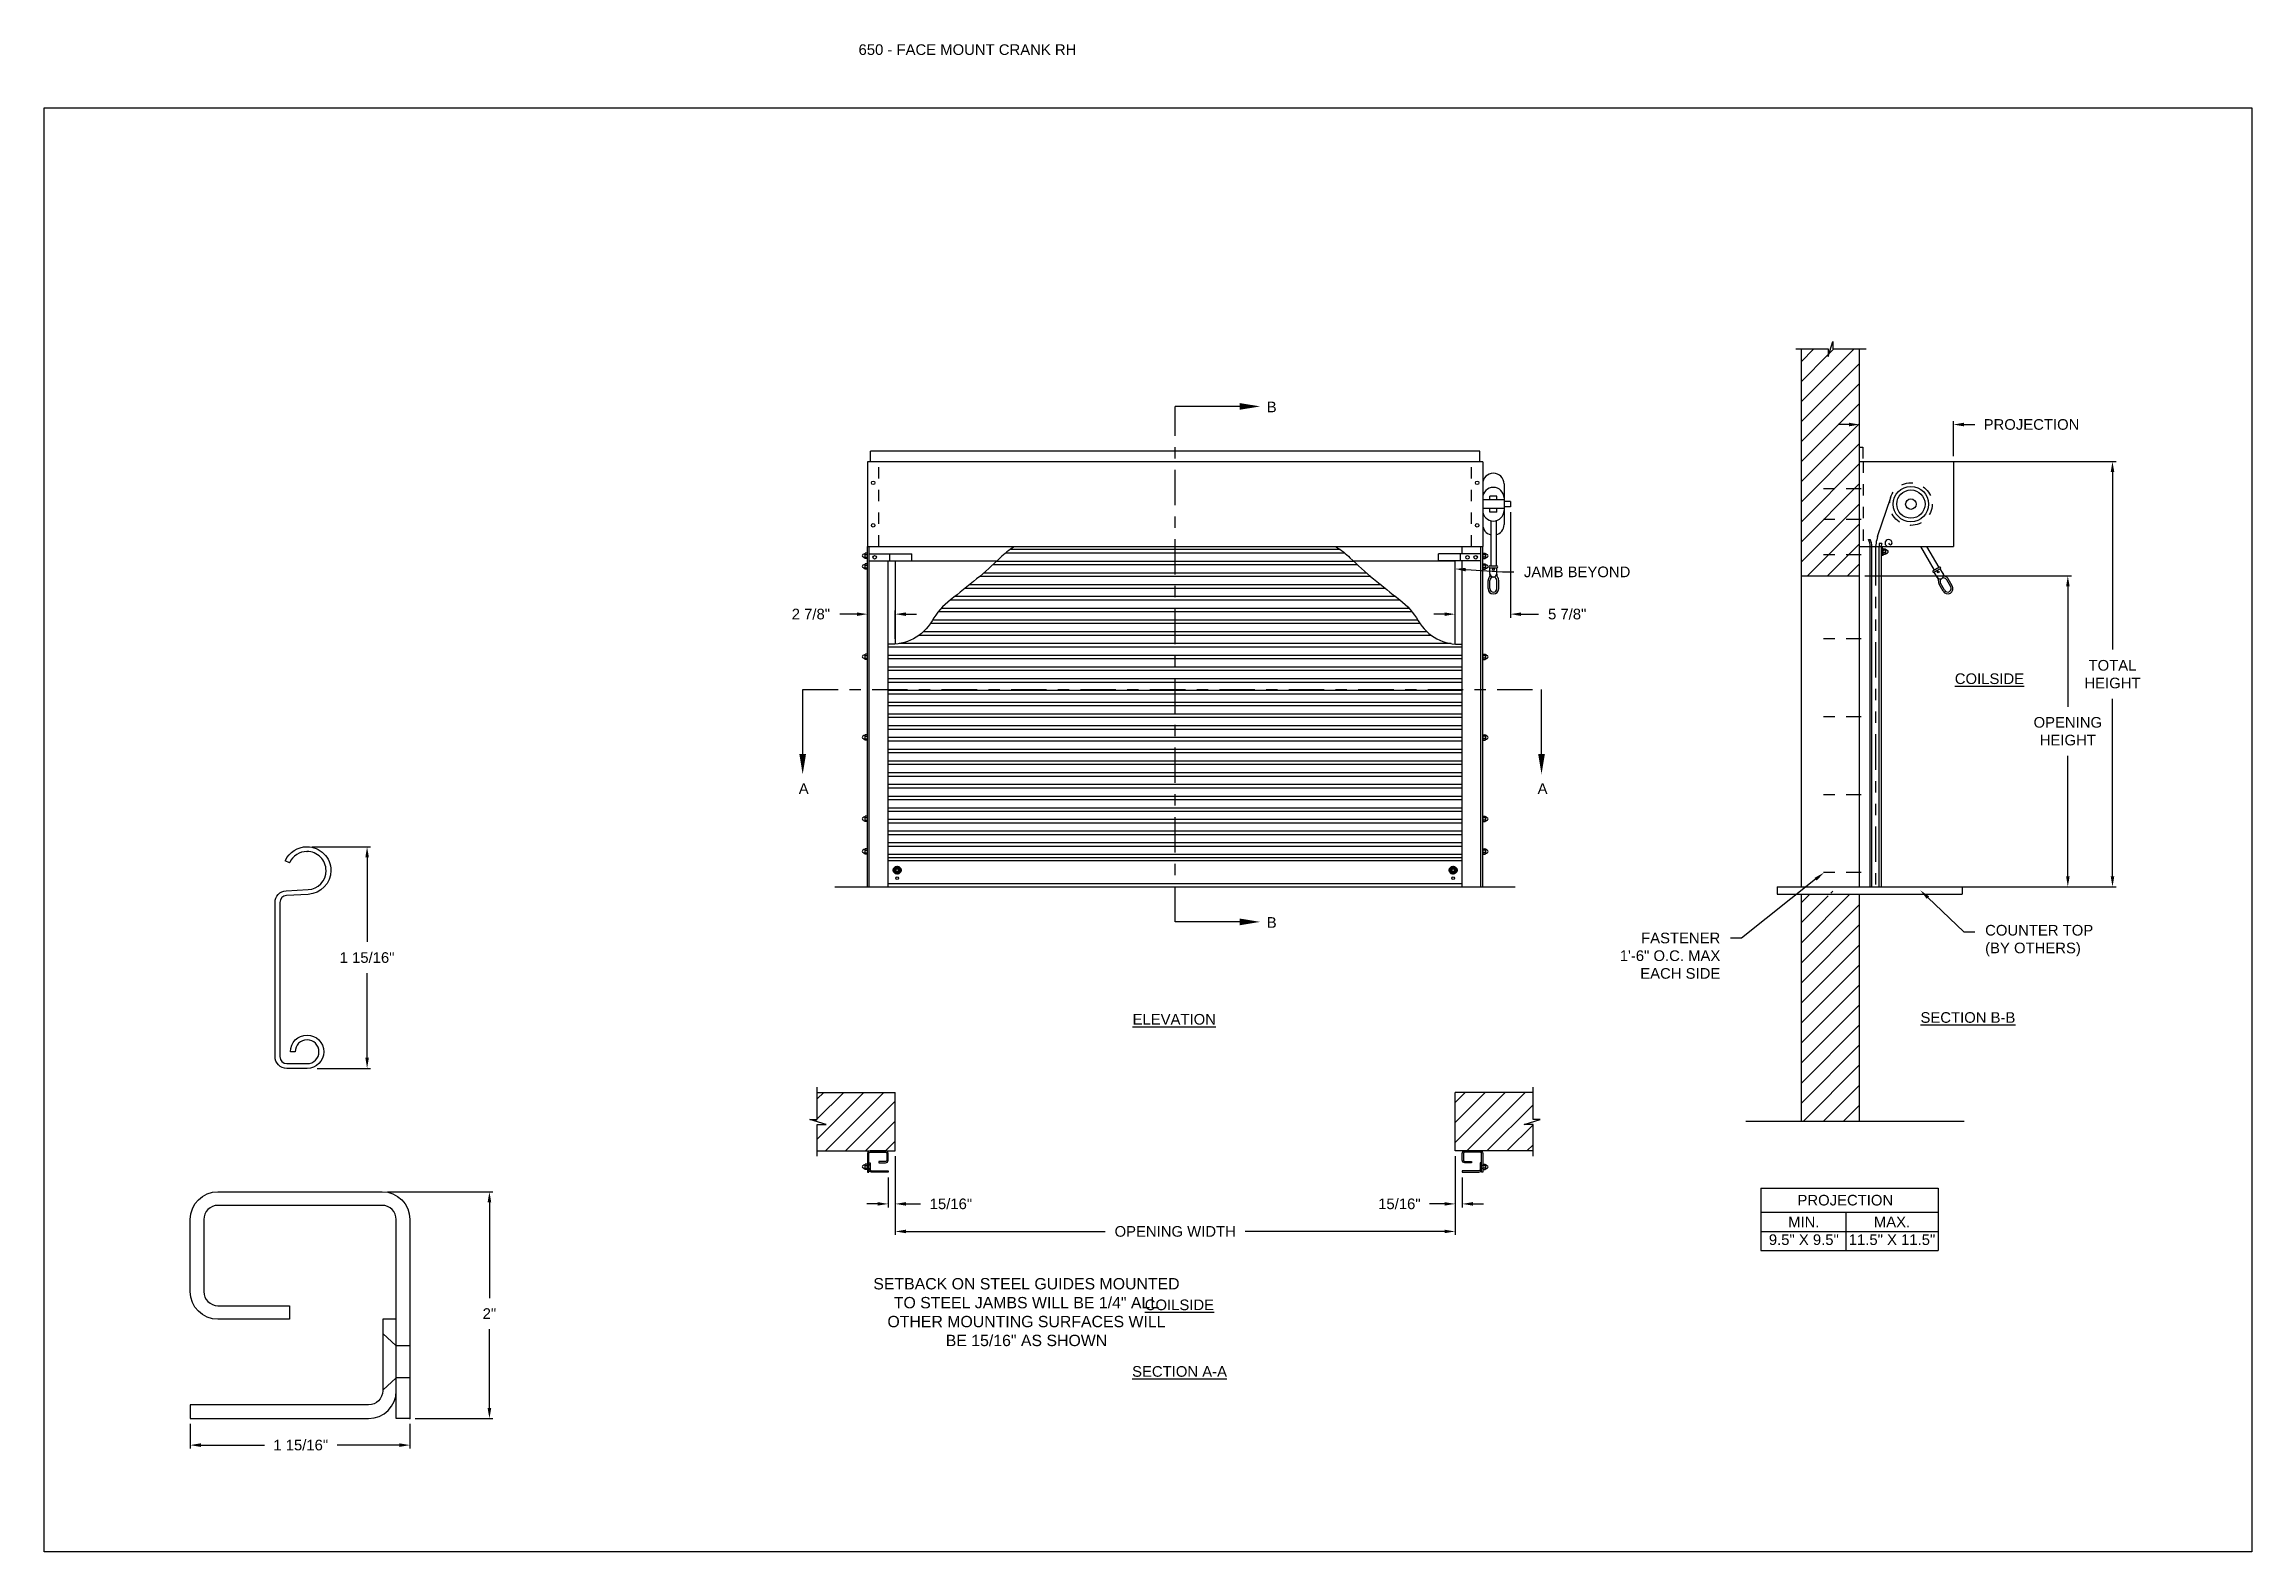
# Model space of a CAD drawing. Header units: inches. Extents: x 169.6 to 213.7, y 214.8 to 266.5.
# Drawn here: x 194.25 to 213.72, y 234.45 to 247.74 of the extents above; entities that cross this region are included whole.
import ezdxf
from ezdxf import colors
from ezdxf.entities.mleader import LeaderData, LeaderLine
from ezdxf.math import Vec2, Vec3

# ---------------------------------------------------------------- set-up
doc = ezdxf.new("R2010")
doc.units = ezdxf.units.IN
doc.header["$LTSCALE"] = 0.25
doc.header["$MEASUREMENT"] = 0
for name, pattern in [('CENTER', [2, 1.25, -0.25, 0.25, -0.25]), ('CENTER2', [1.125, 0.75, -0.125, 0.125, -0.125]), ('HIDDEN', [0.375, 0.25, -0.125]), ('HIDDEN2', [0.1875, 0.125, -0.0625]), ('PHANTOM', [2.5, 1.25, -0.25, 0.25, -0.25, 0.25, -0.25])]:
    doc.linetypes.add(name, pattern=pattern)
for name, color, linetype in [('ANNOTATIONS', 1, 'Continuous'), ('CRANK RH', 7, 'Continuous'), ('DETAILS', 4, 'Continuous'), ('SECTION CUTS', 6, 'CENTER')]:
    doc.layers.add(name, color=color, linetype=linetype)
doc.styles.add('ARIAL', font='arial.ttf', dxfattribs={"height": 0.09375})
doc.styles.get("Standard").update_dxf_attribs({"font": 'romans.shx'})
doc.dimstyles.new('ARIAL', dxfattribs={"dimtxt": 0.09375, "dimasz": 0.09375, "dimexe": 0.03125, "dimexo": 0.046875, "dimgap": 0.09, "dimtad": 0, "dimtih": 1, "dimtoh": 1, "dimdec": 4, "dimzin": 0, "dimdsep": 46, "dimlunit": 4, "dimtxsty": 'ARIAL', "dimcen": 0.09, "dimadec": 0, "dimazin": 0, "dimtfac": 1, "dimtdec": 4, "dimtix": 1, "dimtofl": 0, "dimtmove": 0, "dimatfit": 3, "dimfxl": 0.18, "dimfrac": 2, "dimtolj": 1, "dimtzin": 0, "dimarcsym": 0})
doc.dimstyles.new('STANDARD$0', dxfattribs={"dimtxt": 0.09375, "dimasz": 0.09375, "dimexe": 0.03125, "dimexo": 0.046875, "dimgap": 0.09, "dimtad": 0, "dimtih": 1, "dimtoh": 1, "dimdec": 4, "dimzin": 0, "dimdsep": 46, "dimtxsty": 'ARIAL', "dimcen": 0.09, "dimadec": 0, "dimazin": 0, "dimtfac": 1, "dimtdec": 4, "dimtofl": 0, "dimtmove": 0, "dimatfit": 1, "dimfxl": 1, "dimtolj": 1, "dimtzin": 0, "dimarcsym": 0})
pattern_1 = [(45, (6.72933, -18.00192), (-0.088388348, 0.088388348), [])]
pattern_2 = [(45, (5.96907, -18.00192), (-0.08838835, 0.08838835), [])]

msp = doc.modelspace()

# ---------------------------------------------------------------- texts
at = {"layer": 'ANNOTATIONS', "insert": (201.43451, 247.74099), "char_height": 0.09375, "width": 6.6097632, "attachment_point": 1, "line_spacing_factor": 0.86134, "style": 'ARIAL'}
msp.add_mtext('650 - FACE MOUNT CRANK RH', dxfattribs=at)
at = {"layer": 'ANNOTATIONS', "char_height": 0.09375, "attachment_point": 2, "style": 'ARIAL'}
for s, insert, width in [('{\\LCOILSIDE}', (211.40816, 242.19346), 1.3823677), ('{\\LELEVATION}', (204.21863, 239.18997), 3.0834986), ('{\\LSECTION B-B}', (211.21811, 239.20594), 1.3823677), ('{\\LCOILSIDE}', (204.2641, 236.6719), 1.3823677), ('{\\LSECTION A-A}', (204.26524, 236.08446), 1.3823677)]:
    msp.add_mtext(s, dxfattribs=dict(at, insert=insert, width=width))
for s, width, insert in [('PROJECTION ', 1.7594917, (210.13685, 237.59496)), ('MIN.\\P9.5" X 9.5" ', 0.6711642, (209.77083, 237.40297)), ('MAX.\\P11.5" X 11.5"', 0.7869326, (210.54848, 237.40297))]:
    msp.add_mtext_dynamic_manual_height_columns(s, width=width, gutter_width=1.36268, heights=[0], dxfattribs=dict(at, insert=insert))
at = {"layer": 'ANNOTATIONS', "linetype": 'Continuous', "insert": (201.56474, 236.86112), "char_height": 0.1, "attachment_point": 1, "style": 'ARIAL'}
msp.add_mtext('\\pxqc;SETBACK ON STEEL GUIDES MOUNTED\\PTO STEEL JAMBS WILL BE 1/4" ALL\\POTHER MOUNTING SURFACES WILL\\PBE 15/16" AS SHOWN', dxfattribs=at)
at = {"layer": 'SECTION CUTS', "style": 'ARIAL'}
for s, p in [('B', (205.03453, 244.49605)), ('A', (200.9072, 241.13043)), ('A', (207.42316, 241.13043)), ('B', (205.03453, 239.95033))]:
    msp.add_text(s, height=0.09375, dxfattribs=at).set_placement(p)

# ---------------------------------------------------------------- blocks, each defined once
blk = doc.blocks.new('*D30')
at = {"layer": 'ANNOTATIONS', "color": 0, "lineweight": -2, "transparency": 16777216}
for p, q in [((195.54, 235.575), (195.54, 235.357)), ((197.478, 235.575), (197.478, 235.357)), ((195.634, 235.388), (196.194, 235.388)), ((197.384, 235.388), (196.837, 235.388))]:
    blk.add_line(p, q, dxfattribs=at)
at = {"layer": 'ANNOTATIONS', "color": 0, "transparency": 16777216}
for points in [[(195.634, 235.404), (195.634, 235.372), (195.54, 235.388)], [(197.384, 235.404), (197.384, 235.372), (197.478, 235.388)]]:
    blk.add_solid(points, dxfattribs=at)
at = {"layer": 'defpoints', "color": 0, "transparency": 16777216}
for p in [(195.54, 235.622), (197.478, 235.622), (195.54, 235.388)]:
    blk.add_point(p, dxfattribs=at)
at = {"layer": 'ANNOTATIONS', "color": 0, "transparency": 16777216, "insert": (196.515, 235.388), "char_height": 0.09375, "attachment_point": 5, "style": 'ARIAL'}
blk.add_mtext('\\A1;1 15/16"', dxfattribs=at)
blk = doc.blocks.new('*D31')
at = {"layer": 'ANNOTATIONS', "color": 0, "lineweight": -2, "transparency": 16777216}
for p, q in [((197.28, 237.622), (198.21, 237.622)), ((198.179, 237.529), (198.179, 236.685)), ((198.179, 235.716), (198.179, 236.411)), ((197.525, 235.622), (198.21, 235.622))]:
    blk.add_line(p, q, dxfattribs=at)
at = {"layer": 'ANNOTATIONS', "color": 0, "transparency": 16777216}
for points in [[(198.163, 237.529), (198.195, 237.529), (198.179, 237.622)], [(198.163, 235.716), (198.195, 235.716), (198.179, 235.622)]]:
    blk.add_solid(points, dxfattribs=at)
at = {"layer": 'defpoints', "color": 0, "transparency": 16777216}
for p in [(197.233, 237.622), (198.179, 237.622), (197.478, 235.622)]:
    blk.add_point(p, dxfattribs=at)
at = {"layer": 'ANNOTATIONS', "color": 0, "transparency": 16777216, "insert": (198.179, 236.548), "char_height": 0.0938, "attachment_point": 5, "style": 'ARIAL'}
blk.add_mtext('\\A1;2"', dxfattribs=at)
blk = doc.blocks.new('*D29')
at = {"layer": 'ANNOTATIONS', "color": 0, "lineweight": -2, "transparency": 16777216}
for p, q in [((201.758, 237.936), (201.758, 237.241)), ((206.695, 237.936), (206.695, 237.241)), ((201.852, 237.272), (203.61, 237.272)), ((206.602, 237.272), (204.843, 237.272))]:
    blk.add_line(p, q, dxfattribs=at)
at = {"layer": 'ANNOTATIONS', "color": 0, "transparency": 16777216}
for points in [[(201.852, 237.288), (201.852, 237.257), (201.758, 237.272)], [(206.602, 237.288), (206.602, 237.257), (206.695, 237.272)]]:
    blk.add_solid(points, dxfattribs=at)
at = {"layer": 'defpoints', "color": 0, "transparency": 16777216}
for p in [(201.758, 237.982), (206.695, 237.982), (206.695, 237.272)]:
    blk.add_point(p, dxfattribs=at)
at = {"layer": 'ANNOTATIONS', "color": 0, "transparency": 16777216, "insert": (204.227, 237.272), "char_height": 0.09375, "width": 2.38041, "attachment_point": 5, "style": 'ARIAL'}
blk.add_mtext('\\A1;OPENING WIDTH', dxfattribs=at)
blk = doc.blocks.new('*D27')
at = {"layer": 'ANNOTATIONS', "color": 0, "lineweight": -2, "transparency": 16777216}
for p, q in [((206.695, 237.936), (206.695, 237.484)), ((206.758, 237.748), (206.758, 237.484)), ((206.602, 237.515), (206.471, 237.515)), ((206.852, 237.515), (206.945, 237.515))]:
    blk.add_line(p, q, dxfattribs=at)
at = {"layer": 'ANNOTATIONS', "color": 0, "transparency": 16777216}
for points in [[(206.602, 237.531), (206.602, 237.5), (206.695, 237.515)], [(206.852, 237.531), (206.852, 237.5), (206.758, 237.515)]]:
    blk.add_solid(points, dxfattribs=at)
at = {"layer": 'defpoints', "color": 0, "transparency": 16777216}
for p in [(206.695, 237.982), (206.758, 237.795), (206.758, 237.515)]:
    blk.add_point(p, dxfattribs=at)
at = {"layer": 'ANNOTATIONS', "color": 0, "transparency": 16777216, "insert": (206.204, 237.515), "char_height": 0.0938, "attachment_point": 5, "style": 'ARIAL'}
blk.add_mtext('\\A1;15/16"', dxfattribs=at)
blk = doc.blocks.new('*D28')
at = {"layer": 'ANNOTATIONS', "color": 0, "lineweight": -2, "transparency": 16777216}
for p, q in [((201.758, 237.936), (201.758, 237.484)), ((201.695, 237.748), (201.695, 237.484)), ((201.602, 237.515), (201.508, 237.515)), ((201.852, 237.515), (201.982, 237.515))]:
    blk.add_line(p, q, dxfattribs=at)
at = {"layer": 'ANNOTATIONS', "color": 0, "transparency": 16777216}
for points in [[(201.602, 237.531), (201.602, 237.5), (201.695, 237.515)], [(201.852, 237.531), (201.852, 237.5), (201.758, 237.515)]]:
    blk.add_solid(points, dxfattribs=at)
at = {"layer": 'defpoints', "color": 0, "transparency": 16777216}
for p in [(201.758, 237.982), (201.695, 237.795), (201.695, 237.515)]:
    blk.add_point(p, dxfattribs=at)
at = {"layer": 'ANNOTATIONS', "color": 0, "transparency": 16777216, "insert": (202.249, 237.515), "char_height": 0.0938, "attachment_point": 5, "style": 'ARIAL'}
blk.add_mtext('\\A1;15/16"', dxfattribs=at)
blk = doc.blocks.new('*X8')
at = {"color": 0, "linetype": 'Continuous'}
for p, q in [((2.144, 5.299), (2.185, 5.339)), ((2.144, 5.304), (2.18, 5.339)), ((2.144, 5.309), (2.174, 5.339)), ((2.145, 5.294), (2.189, 5.338)), ((2.146, 5.317), (2.167, 5.338)), ((2.147, 5.29), (2.193, 5.336)), ((2.149, 5.287), (2.167, 5.305)), ((2.151, 5.284), (2.168, 5.3)), ((2.154, 5.281), (2.17, 5.297)), ((2.157, 5.278), (2.174, 5.295)), ((2.16, 5.276), (2.178, 5.294)), ((2.164, 5.274), (2.209, 5.319)), ((2.168, 5.272), (2.211, 5.315)), ((2.172, 5.271), (2.212, 5.311)), ((2.177, 5.271), (2.212, 5.306)), ((2.178, 5.316), (2.196, 5.334)), ((2.183, 5.315), (2.2, 5.332)), ((2.183, 5.271), (2.212, 5.3)), ((2.186, 5.313), (2.203, 5.329)), ((2.188, 5.31), (2.205, 5.326)), ((2.189, 5.305), (2.207, 5.323)), ((2.191, 5.273), (2.21, 5.293))]:
    blk.add_line(p, q, dxfattribs=at)
blk = doc.blocks.new('*D24')
at = {"layer": 'ANNOTATIONS', "color": 0, "lineweight": -2, "transparency": 16777216}
for p, q in [((210.168, 244.388), (210.074, 244.388)), ((210.262, 244.234), (210.262, 244.419)), ((211.09, 244.108), (211.09, 244.419)), ((211.184, 244.388), (211.278, 244.388))]:
    blk.add_line(p, q, dxfattribs=at)
at = {"layer": 'ANNOTATIONS', "color": 0, "transparency": 16777216}
for points in [[(210.168, 244.404), (210.168, 244.372), (210.262, 244.388)], [(211.184, 244.404), (211.184, 244.372), (211.09, 244.388)]]:
    blk.add_solid(points, dxfattribs=at)
at = {"layer": 'defpoints', "color": 0, "transparency": 16777216}
for p in [(211.09, 244.388), (210.262, 244.187), (211.09, 244.061)]:
    blk.add_point(p, dxfattribs=at)
at = {"layer": 'ANNOTATIONS', "color": 0, "transparency": 16777216, "insert": (211.779, 244.388), "char_height": 0.09375, "attachment_point": 5, "style": 'ARIAL'}
blk.add_mtext('\\A1;PROJECTION', dxfattribs=at)
blk = doc.blocks.new('*D25')
at = {"layer": 'ANNOTATIONS', "color": 0, "lineweight": -2, "transparency": 16777216}
for p, q in [((210.309, 243.054), (212.131, 243.054)), ((212.099, 242.96), (212.099, 241.9)), ((212.099, 240.405), (212.099, 241.465)), ((210.559, 240.311), (212.131, 240.311))]:
    blk.add_line(p, q, dxfattribs=at)
at = {"layer": 'ANNOTATIONS', "color": 0, "transparency": 16777216}
for points in [[(212.084, 242.96), (212.115, 242.96), (212.099, 243.054)], [(212.084, 240.405), (212.115, 240.405), (212.099, 240.311)]]:
    blk.add_solid(points, dxfattribs=at)
at = {"layer": 'defpoints', "color": 0, "transparency": 16777216}
for p in [(210.262, 243.054), (210.512, 240.311), (212.099, 240.311)]:
    blk.add_point(p, dxfattribs=at)
at = {"layer": 'ANNOTATIONS', "color": 0, "transparency": 16777216, "insert": (212.099, 241.683), "char_height": 0.09375, "attachment_point": 5, "style": 'ARIAL'}
blk.add_mtext('\\A1;OPENING \\PHEIGHT', dxfattribs=at)
blk = doc.blocks.new('*D26')
at = {"layer": 'ANNOTATIONS', "color": 0, "lineweight": -2, "transparency": 16777216}
for p, q in [((211.059, 244.061), (212.524, 244.061)), ((212.493, 243.968), (212.493, 242.404)), ((212.493, 240.405), (212.493, 241.969)), ((211.059, 240.311), (212.524, 240.311))]:
    blk.add_line(p, q, dxfattribs=at)
at = {"layer": 'ANNOTATIONS', "color": 0, "transparency": 16777216}
for points in [[(212.477, 243.968), (212.509, 243.968), (212.493, 244.061)], [(212.477, 240.405), (212.509, 240.405), (212.493, 240.311)]]:
    blk.add_solid(points, dxfattribs=at)
at = {"layer": 'defpoints', "color": 0, "transparency": 16777216}
for p in [(211.012, 244.061), (211.012, 240.311), (212.493, 240.311)]:
    blk.add_point(p, dxfattribs=at)
at = {"layer": 'ANNOTATIONS', "color": 0, "transparency": 16777216, "insert": (212.493, 242.186), "char_height": 0.0938, "attachment_point": 5, "style": 'ARIAL'}
blk.add_mtext('\\A1;TOTAL \\PHEIGHT', dxfattribs=at)
blk = doc.blocks.new('*D32')
at = {"layer": 'ANNOTATIONS', "color": 0, "lineweight": -2, "transparency": 16777216}
for p, q in [((207.184, 243.615), (207.184, 242.684)), ((206.602, 242.716), (206.508, 242.716)), ((206.695, 242.499), (206.695, 242.747)), ((207.277, 242.716), (207.431, 242.716))]:
    blk.add_line(p, q, dxfattribs=at)
at = {"layer": 'ANNOTATIONS', "color": 0, "transparency": 16777216}
for points in [[(206.602, 242.731), (206.602, 242.7), (206.695, 242.716)], [(207.277, 242.731), (207.277, 242.7), (207.184, 242.716)]]:
    blk.add_solid(points, dxfattribs=at)
at = {"layer": 'defpoints', "color": 0, "transparency": 16777216}
for p in [(207.184, 243.662), (207.184, 242.716), (206.695, 242.452)]:
    blk.add_point(p, dxfattribs=at)
at = {"layer": 'ANNOTATIONS', "color": 0, "transparency": 16777216, "insert": (207.684, 242.716), "char_height": 0.0938, "attachment_point": 5, "style": 'ARIAL'}
blk.add_mtext('\\A1;5 7/8"', dxfattribs=at)
blk = doc.blocks.new('*D33')
at = {"layer": 'ANNOTATIONS', "color": 0, "lineweight": -2, "transparency": 16777216}
for p, q in [((201.42, 242.716), (201.268, 242.716)), ((201.514, 242.274), (201.514, 242.747)), ((201.758, 242.499), (201.758, 242.747)), ((201.852, 242.716), (201.945, 242.716))]:
    blk.add_line(p, q, dxfattribs=at)
at = {"layer": 'ANNOTATIONS', "color": 0, "transparency": 16777216}
for points in [[(201.42, 242.731), (201.42, 242.7), (201.514, 242.716)], [(201.852, 242.731), (201.852, 242.7), (201.758, 242.716)]]:
    blk.add_solid(points, dxfattribs=at)
at = {"layer": 'defpoints', "color": 0, "transparency": 16777216}
for p in [(201.514, 242.716), (201.758, 242.452), (201.514, 242.227)]:
    blk.add_point(p, dxfattribs=at)
at = {"layer": 'ANNOTATIONS', "color": 0, "transparency": 16777216, "insert": (201.014, 242.716), "char_height": 0.0938, "attachment_point": 5, "style": 'ARIAL'}
blk.add_mtext('\\A1;2 7/8"', dxfattribs=at)
blk = doc.blocks.new('*D60')
at = {"layer": 'ANNOTATIONS', "color": 0, "lineweight": -2, "transparency": 16777216}
for p, q in [((196.617, 240.665), (197.131, 240.665)), ((197.1, 240.571), (197.1, 239.826)), ((197.1, 238.804), (197.1, 239.549)), ((196.66, 238.71), (197.131, 238.71))]:
    blk.add_line(p, q, dxfattribs=at)
at = {"layer": 'ANNOTATIONS', "color": 0, "transparency": 16777216}
for points in [[(197.085, 240.571), (197.116, 240.571), (197.1, 240.665)], [(197.085, 238.804), (197.116, 238.804), (197.1, 238.71)]]:
    blk.add_solid(points, dxfattribs=at)
at = {"layer": 'defpoints', "color": 0, "transparency": 16777216}
for p in [(196.571, 240.665), (196.613, 238.71), (197.1, 238.71)]:
    blk.add_point(p, dxfattribs=at)
at = {"layer": 'ANNOTATIONS', "color": 0, "transparency": 16777216, "insert": (197.1, 239.687), "char_height": 0.09375, "attachment_point": 5, "style": 'ARIAL'}
blk.add_mtext('\\A1;1 15/16"', dxfattribs=at)

# ---------------------------------------------------------------- dimensions: what is measured, and where the dimension line sits
at = {"layer": 'ANNOTATIONS'}
for base, p1, p2, text, picture, middle in [((211.0902, 244.38793), (210.26176, 244.1872), (211.0902, 244.06139), 'PROJECTION', '*D24', (211.77931, 244.38793)), ((207.18363, 242.71561), (206.69526, 242.45236), (207.18363, 243.66195), '5 7/8"', '*D32', (207.68363, 242.71561)), ((201.69526, 237.51516), (201.75776, 237.9825), (201.69526, 237.7951), '15/16"', '*D28', (202.24883, 237.51516)), ((206.75776, 237.51516), (206.69526, 237.9825), (206.75776, 237.7951), '15/16"', '*D27', (206.20418, 237.51516))]:
    dim = msp.add_linear_dim(base=base, p1=p1, p2=p2, text=text, dimstyle='STANDARD$0', dxfattribs=at)
    dim.commit()
    dim.dimension.update_dxf_attribs({"geometry": picture, "text_midpoint": middle, "dimtype": 160})
for base, p1, p2, text, picture, middle in [((212.49309, 240.31139), (211.01176, 244.06139), (211.01176, 240.31139), 'TOTAL \\PHEIGHT', '*D26', (212.49309, 242.18639)), ((212.09934, 240.31139), (210.26176, 243.05419), (210.51207, 240.31139), 'OPENING \\PHEIGHT', '*D25', (212.09934, 241.68279))]:
    dim = msp.add_linear_dim(base=base, p1=p1, p2=p2, angle=90, text=text, dimstyle='STANDARD$0', dxfattribs=at)
    dim.commit()
    dim.dimension.update_dxf_attribs({"geometry": picture, "text_midpoint": middle})
for base, p1, p2, angle, text, picture, middle in [((201.51361, 242.71561), (201.75776, 242.45202), (201.51361, 242.22688), 180, '2 7/8"', '*D33', (201.01361, 242.71561)), ((197.10013, 238.70996), (196.57056, 240.66477), (196.61273, 238.70996), 90, '1 15/16"', '*D60', (197.10013, 239.68737))]:
    dim = msp.add_linear_dim(base=base, p1=p1, p2=p2, angle=angle, text=text, dimstyle='STANDARD$0', dxfattribs=at)
    dim.commit()
    dim.dimension.update_dxf_attribs({"geometry": picture, "text_midpoint": middle, "dimtype": 160})
dim = msp.add_linear_dim(base=(206.69526, 237.27229), p1=(201.75776, 237.9825), p2=(206.69526, 237.9825), text='OPENING WIDTH', dimstyle='STANDARD$0', dxfattribs=at)
dim.commit()
dim.dimension.update_dxf_attribs({"geometry": '*D29', "text_midpoint": (204.22651, 237.27229)})
for base, p2, angle, picture, middle in [((198.179, 237.62233), (197.23263, 237.62233), 90, '*D31', (198.179, 236.54773)), ((195.54013, 235.38803), (195.54013, 235.62233), 180, '*D30', (196.51506, 235.38803))]:
    dim = msp.add_linear_dim(base=base, p1=(197.47763, 235.62233), p2=p2, angle=angle, dimstyle='ARIAL', dxfattribs=at)
    dim.commit()
    dim.dimension.update_dxf_attribs({"geometry": picture, "text_midpoint": middle, "dimtype": 160})

# ---------------------------------------------------------------- hatches: boundary and pattern name
at = {"layer": 'CRANK RH', "linetype": 'Continuous'}
h = msp.add_hatch(dxfattribs=at)
h.set_pattern_fill('ANSI31', color=256, style=0)
h.set_pattern_definition(pattern_1)
h.paths.add_polyline_path([(210.26176, 244.32132), (210.26176, 245.05591), (210.02527, 245.05591), (210.02527, 245.12057), (209.98686, 244.98721), (209.98686, 245.05591), (209.74614, 245.05591), (209.74614, 244.50561)])
h.paths.add_polyline_path([(209.74614, 244.50561), (209.74614, 243.05419), (210.26176, 243.05419), (210.26176, 244.30756), (210.26176, 244.32132)])
h = msp.add_hatch(dxfattribs=at)
h.set_pattern_fill('ANSI31', color=256, style=0)
h.set_pattern_definition(pattern_1)
h.paths.add_polyline_path([(210.26176, 240.24739), (210.02527, 240.24739), (210.02527, 240.31205), (209.98686, 240.17869), (209.98686, 240.24739), (209.74614, 240.24739), (209.74614, 238.24567), (210.26176, 238.24567)])
at = {"layer": 'CRANK RH'}
h = msp.add_hatch(dxfattribs=at)
h.set_pattern_fill('ANSI31', color=256, style=0)
h.set_pattern_definition(pattern_2)
h.paths.add_polyline_path([(201.75776, 238.49812), (201.07026, 238.49812), (201.07026, 238.26092), (201.00615, 238.26092), (201.14822, 238.21402), (201.07026, 238.21402), (201.07026, 237.9825), (201.75776, 237.9825), (201.75776, 238.145)])
h = msp.add_hatch(dxfattribs=at)
h.set_pattern_fill('ANSI31', color=256, style=0)
h.set_pattern_definition(pattern_2)
h.paths.add_polyline_path([(207.44686, 238.26092), (207.38276, 238.26092), (207.38276, 238.49812), (206.69526, 238.49812), (206.69526, 237.9825), (206.71343, 237.9825), (207.38276, 237.9825), (207.38276, 238.21402), (207.30479, 238.21402)])

# ---------------------------------------------------------------- linework, layer by layer
at = {"layer": 'ANNOTATIONS'}
for p, q in [((209.39065, 237.65439), (209.39065, 237.10302)), ((209.39065, 237.65439), (210.95576, 237.65439)), ((210.95576, 237.65439), (210.95576, 237.10302)), ((209.39065, 237.44292), (210.95576, 237.44292)), ((210.14102, 237.44292), (210.14102, 237.10302)), ((209.39065, 237.27297), (210.95576, 237.27297)), ((209.39065, 237.10302), (210.95576, 237.10302))]:
    msp.add_line(p, q, dxfattribs=at)
at = {"layer": 'CRANK RH', "linetype": 'Continuous'}
for p, q in [((209.69975, 245.05591), (209.98686, 245.05591)), ((209.74614, 245.05591), (209.74614, 240.31139)), ((209.98686, 244.98721), (210.02527, 245.12057)), ((209.98686, 245.05591), (209.98686, 244.98721)), ((210.02527, 245.12057), (210.02527, 245.05591)), ((210.02527, 245.05591), (210.32046, 245.05591)), ((210.26176, 240.31139), (210.26176, 245.05591)), ((206.91401, 244.15314), (201.53901, 244.15314)), ((201.53901, 244.05939), (201.53901, 244.15314)), ((206.91401, 244.05939), (206.91401, 244.15314)), ((210.26176, 244.1872), (210.29049, 244.1872)), ((210.29049, 244.1872), (210.29049, 244.08749)), ((206.9394, 244.05939), (201.51361, 244.05939)), ((201.51361, 244.05939), (201.51361, 243.31139)), ((206.9394, 244.05939), (206.9394, 243.31139)), ((210.26176, 244.06139), (211.0902, 244.06139)), ((211.0902, 244.06139), (211.0902, 243.31139)), ((201.51361, 243.86508), (201.51361, 243.5057)), ((207.1269, 243.86508), (207.1269, 243.5057)), ((207.0019, 243.72445), (207.0019, 243.7557)), ((207.0019, 243.61508), (207.0019, 243.64633)), ((207.0644, 243.72445), (207.0644, 243.7557)), ((207.0644, 243.61508), (207.0644, 243.64633)), ((207.18363, 243.70883), (207.18363, 243.66195)), ((210.42201, 243.40047), (210.53736, 243.74579)), ((207.00971, 243.53982), (207.00971, 243.14055)), ((207.05658, 243.53982), (207.05658, 243.14055)), ((210.3402, 243.37389), (210.35582, 243.37389)), ((201.48155, 243.24577), (201.47256, 243.24058)), ((201.48207, 243.21494), (201.47257, 243.22041)), ((201.4902, 243.24821), (201.49011, 243.2121)), ((201.51066, 243.20706), (201.49337, 243.20706)), ((201.4934, 243.21878), (201.51039, 243.21878)), ((201.49378, 243.24221), (201.51055, 243.24221)), ((201.51028, 243.25393), (201.49418, 243.25393)), ((201.51361, 240.31139), (201.51361, 243.31139)), ((201.51361, 243.31139), (206.9394, 243.31139)), ((201.52924, 240.31139), (201.52924, 243.31139)), ((201.52924, 243.24889), (201.90424, 243.24889)), ((201.52924, 243.18639), (201.90424, 243.18639)), ((201.69526, 240.31139), (201.69526, 243.18639)), ((201.71088, 243.18639), (201.71088, 243.24889)), ((201.75776, 243.18439), (201.75776, 242.45236)), ((202.655, 243.18439), (201.75776, 243.18439)), ((201.90424, 243.18639), (201.90424, 243.24889)), ((205.80098, 243.18158), (202.65203, 243.18158)), ((205.72238, 243.25394), (202.73063, 243.25394)), ((205.68195, 243.28519), (202.77106, 243.28519)), ((206.69526, 243.18439), (205.79801, 243.18439)), ((206.92377, 243.24889), (206.54877, 243.24889)), ((206.54877, 243.18639), (206.54877, 243.24889)), ((206.92377, 243.18639), (206.54877, 243.18639)), ((206.69526, 242.45202), (206.69526, 243.18439)), ((206.74213, 243.18639), (206.74213, 243.24889)), ((206.75776, 243.24889), (206.75776, 243.31139)), ((206.75776, 240.31139), (206.75776, 243.18639)), ((206.92377, 240.31139), (206.92377, 243.31139)), ((206.9394, 240.31139), (206.9394, 243.31139)), ((206.94235, 243.20706), (206.95964, 243.20706)), ((206.95923, 243.24221), (206.94246, 243.24221)), ((206.95961, 243.21878), (206.94262, 243.21878)), ((206.94274, 243.25393), (206.95883, 243.25393)), ((206.96281, 243.24821), (206.9629, 243.2121)), ((206.97094, 243.21494), (206.98044, 243.22041)), ((206.97146, 243.24577), (206.98045, 243.24058)), ((210.26176, 243.31139), (211.0902, 243.31139)), ((210.3402, 243.31139), (210.37145, 243.31139)), ((210.35582, 240.31139), (210.35582, 243.31139)), ((210.37145, 240.31139), (210.37145, 243.31139)), ((210.37145, 243.31139), (210.43395, 243.31139)), ((210.43395, 240.31139), (210.43395, 243.31139)), ((210.43395, 243.31139), (210.45348, 243.31139)), ((210.43792, 243.34264), (210.45745, 243.34264)), ((210.45348, 243.31139), (210.45348, 240.31139)), ((210.4691, 243.29825), (210.45348, 243.29825)), ((210.45348, 243.23575), (210.4691, 243.23575)), ((210.4691, 243.23575), (210.4691, 243.29825)), ((210.47206, 243.24356), (210.48935, 243.24356)), ((210.48894, 243.27872), (210.47216, 243.27872)), ((210.48932, 243.25528), (210.47233, 243.25528)), ((210.47244, 243.29044), (210.48854, 243.29044)), ((210.49252, 243.28471), (210.49261, 243.24861)), ((210.50064, 243.25144), (210.51015, 243.25692)), ((210.50117, 243.28227), (210.51016, 243.27708)), ((210.79934, 243.31139), (210.9196, 243.1031)), ((210.85347, 243.31139), (210.96019, 243.12654)), ((201.48155, 243.15202), (201.47256, 243.14683)), ((201.48207, 243.12119), (201.47257, 243.12666)), ((201.4902, 243.15446), (201.49011, 243.11835)), ((201.51066, 243.11331), (201.49337, 243.11331)), ((201.4934, 243.12503), (201.51039, 243.12503)), ((201.49378, 243.14846), (201.51055, 243.14846)), ((201.51028, 243.16018), (201.49418, 243.16018)), ((205.9532, 243.04671), (202.49981, 243.04671)), ((205.9162, 243.07796), (202.53682, 243.07796)), ((205.83459, 243.15033), (202.61842, 243.15033)), ((206.94235, 243.11331), (206.95964, 243.11331)), ((206.95923, 243.14846), (206.94246, 243.14846)), ((206.95961, 243.12503), (206.94262, 243.12503)), ((206.94274, 243.16018), (206.95883, 243.16018)), ((206.96281, 243.15446), (206.9629, 243.11835)), ((206.97094, 243.12119), (206.98044, 243.12666)), ((206.97146, 243.15202), (206.98045, 243.14683)), ((206.98627, 242.941), (206.98627, 243.01206)), ((207.0019, 243.12493), (207.0644, 243.12493)), ((207.0019, 243.07456), (207.0019, 243.12493)), ((207.0644, 243.07456), (207.0644, 243.12493)), ((207.0644, 242.941), (207.0644, 243.01206)), ((207.08002, 242.941), (207.08002, 243.01206)), ((209.74614, 243.05419), (210.26176, 243.05419)), ((210.97477, 243.11691), (210.92064, 243.08566)), ((210.94582, 243.04204), (210.92064, 243.08566)), ((210.99995, 243.07329), (210.97477, 243.11691)), ((211.0126, 242.92638), (210.97707, 242.98792)), ((211.08026, 242.96544), (211.04473, 243.02698)), ((206.21129, 242.83948), (202.24172, 242.83948)), ((206.17165, 242.87073), (202.28136, 242.87073)), ((206.0808, 242.9431), (202.37221, 242.9431)), ((206.04198, 242.97435), (202.41103, 242.97435)), ((210.99907, 242.91856), (210.96354, 242.98011)), ((206.38585, 242.63225), (202.06716, 242.63225)), ((206.36629, 242.6635), (202.08672, 242.6635)), ((206.31557, 242.73587), (202.13744, 242.73587)), ((206.28878, 242.76712), (202.16423, 242.76712)), ((206.75776, 242.42502), (201.69526, 242.42502)), ((206.66132, 242.45627), (201.79169, 242.45627)), ((206.48719, 242.52864), (201.96582, 242.52864)), ((206.44866, 242.55989), (202.00435, 242.55989)), ((201.48236, 242.35514), (201.47337, 242.34995)), ((201.48289, 242.32431), (201.47338, 242.32978)), ((201.49101, 242.35758), (201.49092, 242.32148)), ((201.51147, 242.31643), (201.49418, 242.31643)), ((201.49421, 242.32815), (201.5112, 242.32815)), ((201.49459, 242.35159), (201.51137, 242.35159)), ((201.51109, 242.36331), (201.49499, 242.36331)), ((206.75776, 242.35266), (201.69526, 242.35266)), ((206.75776, 242.32141), (201.69526, 242.32141)), ((206.75776, 242.24905), (201.69526, 242.24905)), ((206.75776, 242.2178), (201.69526, 242.2178)), ((206.94317, 242.31643), (206.96045, 242.31643)), ((206.96005, 242.35159), (206.94327, 242.35159)), ((206.96043, 242.32815), (206.94343, 242.32815)), ((206.94355, 242.36331), (206.95964, 242.36331)), ((206.96362, 242.35758), (206.96371, 242.32148)), ((206.97175, 242.32431), (206.98125, 242.32978)), ((206.97227, 242.35514), (206.98126, 242.34995)), ((206.75776, 242.14543), (201.69526, 242.14543)), ((206.75776, 242.11418), (201.69526, 242.11418)), ((206.75776, 242.04182), (201.69526, 242.04182)), ((206.75776, 242.01057), (201.69526, 242.01057)), ((206.75776, 241.9382), (201.69526, 241.9382)), ((206.75776, 241.90695), (201.69526, 241.90695)), ((206.75776, 241.83459), (201.69526, 241.83459)), ((201.48155, 241.64431), (201.47256, 241.63911)), ((201.4902, 241.64674), (201.49011, 241.61064)), ((201.49378, 241.64075), (201.51055, 241.64075)), ((201.51028, 241.65247), (201.49418, 241.65247)), ((206.75776, 241.80334), (201.69526, 241.80334)), ((206.75776, 241.73097), (201.69526, 241.73097)), ((206.75776, 241.69972), (201.69526, 241.69972)), ((206.75776, 241.62736), (201.69526, 241.62736)), ((206.95923, 241.64075), (206.94246, 241.64075)), ((206.94274, 241.65247), (206.95883, 241.65247)), ((206.96281, 241.64674), (206.9629, 241.61064)), ((206.97146, 241.64431), (206.98045, 241.63911)), ((201.48207, 241.61348), (201.47257, 241.61895)), ((201.51066, 241.6056), (201.49337, 241.6056)), ((201.4934, 241.61731), (201.51039, 241.61731)), ((206.75776, 241.59611), (201.69526, 241.59611)), ((206.75776, 241.52374), (201.69526, 241.52374)), ((206.75776, 241.49249), (201.69526, 241.49249)), ((206.94235, 241.6056), (206.95964, 241.6056)), ((206.95961, 241.61731), (206.94262, 241.61731)), ((206.97094, 241.61348), (206.98044, 241.61895)), ((206.75776, 241.42013), (201.69526, 241.42013)), ((206.75776, 241.38888), (201.69526, 241.38888)), ((206.75776, 241.31651), (201.69526, 241.31651)), ((206.75776, 241.28526), (201.69526, 241.28526)), ((206.75776, 241.2129), (201.69526, 241.2129)), ((206.75776, 241.18165), (201.69526, 241.18165)), ((206.75776, 241.10929), (201.69526, 241.10929)), ((206.75776, 241.07804), (201.69526, 241.07804)), ((201.48155, 240.92556), (201.47256, 240.92036)), ((201.48207, 240.89473), (201.47257, 240.9002)), ((201.4902, 240.92799), (201.49011, 240.89189)), ((201.51066, 240.88685), (201.49337, 240.88685)), ((201.4934, 240.89856), (201.51039, 240.89856)), ((201.49378, 240.922), (201.51055, 240.922)), ((201.51028, 240.93372), (201.49418, 240.93372)), ((206.75776, 241.00567), (201.69526, 241.00567)), ((206.75776, 240.97442), (201.69526, 240.97442)), ((206.75776, 240.9052), (201.69526, 240.9052)), ((206.75776, 240.87395), (201.69526, 240.87395)), ((206.94235, 240.88685), (206.95964, 240.88685)), ((206.95923, 240.922), (206.94246, 240.922)), ((206.95961, 240.89856), (206.94262, 240.89856)), ((206.94274, 240.93372), (206.95883, 240.93372)), ((206.96281, 240.92799), (206.9629, 240.89189)), ((206.97094, 240.89473), (206.98044, 240.9002)), ((206.97146, 240.92556), (206.98045, 240.92036)), ((206.75776, 240.80158), (201.69526, 240.80158)), ((206.75776, 240.77033), (201.69526, 240.77033)), ((206.75776, 240.69797), (201.69526, 240.69797)), ((206.75776, 240.66672), (201.69526, 240.66672)), ((201.48155, 240.63916), (201.47256, 240.63397)), ((201.48207, 240.60833), (201.47257, 240.6138)), ((201.4902, 240.6416), (201.49011, 240.60549)), ((201.51066, 240.60045), (201.49337, 240.60045)), ((201.4934, 240.61217), (201.51039, 240.61217)), ((201.49378, 240.63561), (201.51055, 240.63561)), ((201.51028, 240.64733), (201.49418, 240.64733)), ((206.75776, 240.5973), (201.69526, 240.5973)), ((206.75776, 240.56605), (201.69526, 240.56605)), ((206.75776, 240.54114), (201.69526, 240.54114)), ((206.94235, 240.60045), (206.95964, 240.60045)), ((206.95923, 240.63561), (206.94246, 240.63561)), ((206.95961, 240.61217), (206.94262, 240.61217)), ((206.94274, 240.64733), (206.95883, 240.64733)), ((206.96281, 240.6416), (206.9629, 240.60549)), ((206.97094, 240.60833), (206.98044, 240.6138)), ((206.97146, 240.63916), (206.98045, 240.63397)), ((206.75776, 240.33845), (201.69526, 240.33845)), ((209.53679, 240.31139), (211.16801, 240.31139)), ((209.53679, 240.31139), (209.53679, 240.24739)), ((211.16801, 240.31139), (211.16801, 240.24739)), ((209.53679, 240.24739), (211.16801, 240.24739)), ((209.74614, 240.24739), (209.74614, 238.24604)), ((210.26176, 238.24604), (210.26176, 240.24739)), ((201.07026, 238.26092), (201.07026, 238.545)), ((207.38276, 238.26092), (207.38276, 238.545)), ((201.14822, 238.21402), (201.00615, 238.26092)), ((201.00615, 238.26092), (201.07026, 238.26092)), ((201.07026, 237.93562), (201.07026, 238.21402)), ((201.07026, 238.21402), (201.14822, 238.21402)), ((207.30479, 238.21402), (207.44686, 238.26092)), ((207.38276, 238.21402), (207.30479, 238.21402)), ((207.44686, 238.26092), (207.38276, 238.26092)), ((207.38276, 237.93562), (207.38276, 238.21402)), ((209.26039, 238.24604), (211.18412, 238.24604)), ((201.48155, 237.85725), (201.47256, 237.85206)), ((201.48207, 237.82642), (201.47257, 237.83189)), ((201.4902, 237.85969), (201.49011, 237.82358)), ((201.51066, 237.81854), (201.49337, 237.81854)), ((201.4934, 237.83026), (201.51039, 237.83026)), ((201.49378, 237.85369), (201.51055, 237.85369)), ((201.51028, 237.86541), (201.49418, 237.86541)), ((201.51362, 237.85994), (201.51361, 237.82379)), ((201.51361, 237.85516), (201.52486, 237.85516)), ((201.51361, 237.82879), (201.52486, 237.82879)), ((201.53611, 237.86541), (201.52486, 237.85516)), ((201.53611, 237.81854), (201.52486, 237.82879)), ((206.9169, 237.86541), (206.92815, 237.85516)), ((206.9169, 237.81854), (206.92815, 237.82879)), ((206.9394, 237.85516), (206.92815, 237.85516)), ((206.9394, 237.82879), (206.92815, 237.82879)), ((206.93939, 237.85994), (206.9394, 237.82379)), ((206.94235, 237.81854), (206.95964, 237.81854)), ((206.95923, 237.85369), (206.94246, 237.85369)), ((206.95961, 237.83026), (206.94262, 237.83026)), ((206.94274, 237.86541), (206.95883, 237.86541)), ((206.96281, 237.85969), (206.9629, 237.82358)), ((206.97094, 237.82642), (206.98044, 237.83189)), ((206.97146, 237.85725), (206.98045, 237.85206))]:
    msp.add_line(p, q, dxfattribs=at)
at = {"layer": 'CRANK RH', "linetype": 'HIDDEN'}
for p, q in [((201.61322, 243.31139), (201.61322, 244.05939)), ((201.61322, 243.31139), (201.61322, 244.05939)), ((206.83979, 243.31139), (206.83979, 244.05939))]:
    msp.add_line(p, q, dxfattribs=at)
at = {"layer": 'CRANK RH', "linetype": 'HIDDEN2'}
msp.add_line((210.29301, 244.06139), (210.29301, 243.31139), dxfattribs=at)
at = {"layer": 'CRANK RH', "linetype": 'CENTER2', "ltscale": 0.7}
for p, q in [((210.27619, 243.8215), (209.86994, 243.8215)), ((210.27619, 243.55128), (209.86994, 243.55128)), ((210.27619, 243.2399), (209.86994, 243.2399)), ((210.27619, 242.49889), (209.86994, 242.49889)), ((210.27619, 241.81139), (209.86994, 241.81139)), ((210.27619, 241.12389), (209.86994, 241.12389)), ((210.27619, 240.43639), (209.86994, 240.43639))]:
    msp.add_line(p, q, dxfattribs=at)
at = {"layer": 'CRANK RH', "linetype": 'PHANTOM'}
for p, q in [((207.1269, 243.72445), (206.9394, 243.72445)), ((207.1269, 243.64633), (206.9394, 243.64633)), ((207.0644, 243.7557), (207.0019, 243.7557)), ((207.0644, 243.61508), (207.0019, 243.61508)), ((207.18363, 243.70883), (207.1269, 243.70883)), ((207.18363, 243.66195), (207.1269, 243.66195)), ((210.4027, 243.28167), (210.4027, 240.31139))]:
    msp.add_line(p, q, dxfattribs=at)
at = {"layer": 'CRANK RH'}
for p, q in [((207.0019, 243.14055), (207.0644, 243.14055)), ((207.0019, 242.941), (207.0019, 243.01206)), ((210.96696, 243.13044), (210.91283, 243.09919)), ((211.06673, 242.95763), (211.0312, 243.01917)), ((201.22651, 240.31139), (207.22651, 240.31139)), ((201.07026, 238.49812), (201.75776, 238.49812)), ((201.75776, 237.9825), (201.75776, 238.49812)), ((206.69526, 237.9825), (206.69526, 238.49812)), ((207.38276, 238.49812), (206.69526, 238.49812)), ((201.07026, 237.9825), (201.75776, 237.9825)), ((207.38276, 237.9825), (206.69526, 237.9825))]:
    msp.add_line(p, q, dxfattribs=at)
at = {"layer": 'CRANK RH', "linetype": 'Continuous'}
for points in [[(202.80659, 243.30939, 0.04994125), (202.68451, 243.21264, -0.02135943), (202.47606, 243.02714, -0.00459955), (202.24445, 242.84164, 0.09348756), (202.08233, 242.65614, -0.28353071), (201.69526, 242.45146, 0.72847355)], [(205.64642, 243.30939, -0.04994125), (205.7685, 243.21264, 0.02135943), (205.97695, 243.02714, 0.00459955), (206.20856, 242.84164, -0.09348756), (206.37068, 242.65614, 0.28353071), (206.75776, 242.45146, -0.72847355)]]:
    msp.add_lwpolyline(points, format="xyb", dxfattribs=at)
at = {"layer": 'CRANK RH'}
for points in [[(201.52486, 237.7951), (201.52486, 237.95963, -0.41421356), (201.53658, 237.97135), (201.67229, 237.97135, -0.41421356), (201.68401, 237.95963), (201.68401, 237.9001, -0.41421356), (201.67229, 237.88838), (201.61322, 237.88838), (201.61322, 237.87713), (201.67229, 237.87713, 0.41421356), (201.69526, 237.9001), (201.69526, 237.95963, 0.41421356), (201.67229, 237.9826), (201.53658, 237.9826, 0.41421356), (201.51361, 237.95963), (201.51361, 237.7951)], [(206.92815, 237.7951), (206.92815, 237.95963, 0.41421356), (206.91643, 237.97135), (206.78072, 237.97135, 0.41421356), (206.76901, 237.95963), (206.76901, 237.9001, 0.41421356), (206.78072, 237.88838), (206.83979, 237.88838), (206.83979, 237.87713), (206.78072, 237.87713, -0.41421356), (206.75776, 237.9001), (206.75776, 237.95963, -0.41421356), (206.78072, 237.9826), (206.91643, 237.9826, -0.41421356), (206.9394, 237.95963), (206.9394, 237.7951)], [(201.69526, 237.7951), (201.54783, 237.7951, -0.41421356), (201.52486, 237.81807), (201.52486, 237.87713), (201.53611, 237.87713), (201.53611, 237.81807, 0.41421356), (201.54783, 237.80635), (201.69526, 237.80635)], [(206.75776, 237.7951), (206.90518, 237.7951, 0.41421356), (206.92815, 237.81807), (206.92815, 237.87713), (206.9169, 237.87713), (206.9169, 237.81807, -0.41421356), (206.90518, 237.80635), (206.75776, 237.80635)]]:
    msp.add_lwpolyline(points, format="xyb", close=True, dxfattribs=at)
at = {"layer": 'CRANK RH', "linetype": 'Continuous'}
for centre, radius in [((201.56342, 243.87389), 0.01562), ((201.56342, 243.87389), 0.01562), ((206.88959, 243.87389), 0.01562), ((206.88959, 243.87389), 0.01562), ((210.7152, 243.68639), 0.15625), ((210.7152, 243.68639), 0.125), ((210.7152, 243.68639), 0.04685), ((201.56342, 243.49889), 0.01562), ((201.56342, 243.49889), 0.01562), ((206.88959, 243.49889), 0.01562), ((206.88959, 243.49889), 0.01562), ((201.57611, 243.21764), 0.01562), ((206.80463, 243.21764), 0.01562), ((206.8769, 243.21764), 0.01562), ((207.03315, 243.1093), 0.00781), ((210.95552, 243.08775), 0.00781), ((201.77503, 240.45826), 0.0344), ((201.77503, 240.45826), 0.01114), ((206.67798, 240.45826), 0.0344), ((206.67798, 240.45826), 0.01114), ((201.77503, 240.38738), 0.01114), ((206.67798, 240.38738), 0.01114)]:
    msp.add_circle(centre, radius, dxfattribs=at)
at = {"layer": 'CRANK RH', "linetype": 'HIDDEN'}
msp.add_circle((210.7152, 243.68639), 0.1875, dxfattribs=at)
at = {"layer": 'CRANK RH', "linetype": 'Continuous'}
for centre, radius, start, end in [((207.03315, 243.86508), 0.09375, 0, 180), ((207.03315, 243.74018), 0.09375, 0, 180), ((207.03315, 243.63059), 0.09375, 180, 0), ((207.03315, 243.5057), 0.09375, 180, 255.522488), ((207.03315, 243.5057), 0.09375, 284.477512, 0), ((210.24183, 243.31609), 0.11409, 357.636172, 30.436314), ((210.25746, 243.31609), 0.11409, 357.636172, 30.436314), ((210.7777, 243.28167), 0.375, 161.529967, 180), ((210.51836, 243.34264), 0.03125, 0, 180), ((201.47854, 243.2305), 0.01172, 120.664607, 239.400072), ((201.49026, 243.2305), 0.01758, 90.184042, 119.68122), ((201.49026, 243.2305), 0.01758, 242.263062, 269.396152), ((201.49677, 243.21283), 0.0067, 117.308129, 239.509767), ((201.49664, 243.24798), 0.00644, 112.427996, 243.626692), ((201.51369, 243.2305), 0.02344, 150, 210), ((201.50668, 243.24798), 0.00695, 303.947004, 58.858046), ((201.50655, 243.21283), 0.00708, 305.441007, 57.149167), ((201.49026, 243.2305), 0.02344, 330, 30), ((206.96275, 243.2305), 0.02344, 150, 210), ((206.94633, 243.24798), 0.00695, 121.141954, 236.052996), ((206.94646, 243.21283), 0.00708, 122.850833, 234.558993), ((206.95637, 243.24798), 0.00644, 296.373308, 67.572004), ((206.95625, 243.21283), 0.0067, 300.490233, 62.691871), ((206.93932, 243.2305), 0.02344, 330, 30), ((206.96275, 243.2305), 0.01758, 60.31878, 89.815958), ((206.96275, 243.2305), 0.01758, 270.603848, 297.736938), ((206.97447, 243.2305), 0.01172, 300.599928, 59.335393), ((210.55895, 243.31139), 0.125, 165.522488, 180), ((210.57848, 243.31139), 0.125, 165.522488, 180), ((210.49246, 243.267), 0.02344, 150, 210), ((210.47604, 243.28449), 0.00695, 121.141954, 236.052996), ((210.47617, 243.24933), 0.00708, 122.850833, 234.558993), ((210.51836, 243.34264), 0.03125, 180, 270), ((210.48608, 243.28449), 0.00644, 296.373308, 67.572004), ((210.48595, 243.24933), 0.0067, 300.490233, 62.691871), ((210.46902, 243.267), 0.02344, 330, 30), ((210.49246, 243.267), 0.01758, 60.31878, 89.815958), ((210.49246, 243.267), 0.01758, 270.603848, 297.736938), ((210.50418, 243.267), 0.01172, 300.599928, 59.335393), ((210.53398, 243.34264), 0.01562, 180, 0), ((201.47854, 243.13675), 0.01172, 120.664607, 239.400072), ((201.49026, 243.13675), 0.01758, 90.184042, 119.68122), ((201.49026, 243.13675), 0.01758, 242.263062, 269.396152), ((201.49677, 243.11908), 0.0067, 117.308129, 239.509767), ((201.49664, 243.15423), 0.00644, 112.427996, 243.626692), ((201.51369, 243.13675), 0.02344, 150, 210), ((201.50668, 243.15423), 0.00695, 303.947004, 58.858046), ((201.50655, 243.11908), 0.00708, 305.441007, 57.149167), ((201.49026, 243.13675), 0.02344, 330, 30), ((206.96275, 243.13675), 0.02344, 150, 210), ((206.94633, 243.15423), 0.00695, 121.141954, 236.052996), ((206.94646, 243.11908), 0.00708, 122.850833, 234.558993), ((206.95637, 243.15423), 0.00644, 296.373308, 67.572004), ((206.95625, 243.11908), 0.0067, 300.490233, 62.691871), ((206.93932, 243.13675), 0.02344, 330, 30), ((206.96275, 243.13675), 0.01758, 60.31878, 89.815958), ((206.96275, 243.13675), 0.01758, 270.603848, 297.736938), ((206.97447, 243.13675), 0.01172, 300.599928, 59.335393), ((201.47935, 242.33987), 0.01172, 120.664607, 239.400072), ((201.49107, 242.33987), 0.01758, 90.184042, 119.68122), ((201.49107, 242.33987), 0.01758, 242.263062, 269.396152), ((201.49758, 242.3222), 0.0067, 117.308129, 239.509767), ((201.49745, 242.35736), 0.00644, 112.427996, 243.626692), ((201.51451, 242.33987), 0.02344, 150, 210), ((201.50749, 242.35736), 0.00695, 303.947004, 58.858046), ((201.50736, 242.3222), 0.00708, 305.441007, 57.149167), ((201.49107, 242.33987), 0.02344, 330, 30), ((206.96357, 242.33987), 0.02344, 150, 210), ((206.94714, 242.35736), 0.00695, 121.141954, 236.052996), ((206.94727, 242.3222), 0.00708, 122.850833, 234.558993), ((206.95719, 242.35736), 0.00644, 296.373308, 67.572004), ((206.95706, 242.3222), 0.0067, 300.490233, 62.691871), ((206.94013, 242.33987), 0.02344, 330, 30), ((206.96357, 242.33987), 0.01758, 60.31878, 89.815958), ((206.96357, 242.33987), 0.01758, 270.603848, 297.736938), ((206.97529, 242.33987), 0.01172, 300.599928, 59.335393), ((201.47854, 241.62903), 0.01172, 120.664607, 239.400072), ((201.49026, 241.62903), 0.01758, 90.184042, 119.68122), ((201.49664, 241.64652), 0.00644, 112.427996, 243.626692), ((201.51369, 241.62903), 0.02344, 150, 210), ((201.50668, 241.64652), 0.00695, 303.947004, 58.858046), ((201.49026, 241.62903), 0.02344, 330, 30), ((206.96275, 241.62903), 0.02344, 150, 210), ((206.94633, 241.64652), 0.00695, 121.141954, 236.052996), ((206.95637, 241.64652), 0.00644, 296.373308, 67.572004), ((206.93932, 241.62903), 0.02344, 330, 30), ((206.96275, 241.62903), 0.01758, 60.31878, 89.815958), ((206.97447, 241.62903), 0.01172, 300.599928, 59.335393), ((201.49026, 241.62903), 0.01758, 242.263062, 269.396152), ((201.49677, 241.61137), 0.0067, 117.308129, 239.509767), ((201.50655, 241.61137), 0.00708, 305.441007, 57.149167), ((206.94646, 241.61137), 0.00708, 122.850833, 234.558993), ((206.95625, 241.61137), 0.0067, 300.490233, 62.691871), ((206.96275, 241.62903), 0.01758, 270.603848, 297.736938), ((201.47854, 240.91028), 0.01172, 120.664607, 239.400072), ((201.49026, 240.91028), 0.01758, 90.184042, 119.68122), ((201.49026, 240.91028), 0.01758, 242.263062, 269.396152), ((201.49677, 240.89262), 0.0067, 117.308129, 239.509767), ((201.49664, 240.92777), 0.00644, 112.427996, 243.626692), ((201.51369, 240.91028), 0.02344, 150, 210), ((201.50668, 240.92777), 0.00695, 303.947004, 58.858046), ((201.50655, 240.89262), 0.00708, 305.441007, 57.149167), ((201.49026, 240.91028), 0.02344, 330, 30), ((206.96275, 240.91028), 0.02344, 150, 210), ((206.94633, 240.92777), 0.00695, 121.141954, 236.052996), ((206.94646, 240.89262), 0.00708, 122.850833, 234.558993), ((206.95637, 240.92777), 0.00644, 296.373308, 67.572004), ((206.95625, 240.89262), 0.0067, 300.490233, 62.691871), ((206.93932, 240.91028), 0.02344, 330, 30), ((206.96275, 240.91028), 0.01758, 60.31878, 89.815958), ((206.96275, 240.91028), 0.01758, 270.603848, 297.736938), ((206.97447, 240.91028), 0.01172, 300.599928, 59.335393), ((201.47854, 240.62389), 0.01172, 120.664607, 239.400072), ((201.49026, 240.62389), 0.01758, 90.184042, 119.68122), ((201.49026, 240.62389), 0.01758, 242.263062, 269.396152), ((201.49677, 240.60622), 0.0067, 117.308129, 239.509767), ((201.49664, 240.64137), 0.00644, 112.427996, 243.626692), ((201.51369, 240.62389), 0.02344, 150, 210), ((201.50668, 240.64137), 0.00695, 303.947004, 58.858046), ((201.50655, 240.60622), 0.00708, 305.441007, 57.149167), ((201.49026, 240.62389), 0.02344, 330, 30), ((206.96275, 240.62389), 0.02344, 150, 210), ((206.94633, 240.64137), 0.00695, 121.141954, 236.052996), ((206.94646, 240.60622), 0.00708, 122.850833, 234.558993), ((206.95637, 240.64137), 0.00644, 296.373308, 67.572004), ((206.95625, 240.60622), 0.0067, 300.490233, 62.691871), ((206.93932, 240.62389), 0.02344, 330, 30), ((206.96275, 240.62389), 0.01758, 60.31878, 89.815958), ((206.96275, 240.62389), 0.01758, 270.603848, 297.736938), ((206.97447, 240.62389), 0.01172, 300.599928, 59.335393), ((201.47854, 237.84198), 0.01172, 120.664607, 239.400072), ((201.49026, 237.84198), 0.01758, 90.184042, 119.68122), ((201.49026, 237.84198), 0.01758, 242.263062, 269.396152), ((201.49677, 237.82431), 0.0067, 117.308129, 239.509767), ((201.49664, 237.85946), 0.00644, 112.427996, 243.626692), ((201.51369, 237.84198), 0.02344, 150, 210), ((201.50668, 237.85946), 0.00695, 303.947004, 58.858046), ((201.50655, 237.82431), 0.00708, 305.441007, 57.149167), ((201.49026, 237.84198), 0.02344, 330, 30), ((206.96275, 237.84198), 0.02344, 150, 210), ((206.94633, 237.85946), 0.00695, 121.141954, 236.052996), ((206.94646, 237.82431), 0.00708, 122.850833, 234.558993), ((206.95637, 237.85946), 0.00644, 296.373308, 67.572004), ((206.95625, 237.82431), 0.0067, 300.490233, 62.691871), ((206.93932, 237.84198), 0.02344, 330, 30), ((206.96275, 237.84198), 0.01758, 60.31878, 89.815958), ((206.96275, 237.84198), 0.01758, 270.603848, 297.736938), ((206.97447, 237.84198), 0.01172, 300.599928, 59.335393)]:
    msp.add_arc(centre, radius, start, end, dxfattribs=at)
at = {"layer": 'CRANK RH'}
for centre, radius, start, end in [((207.03315, 243.01206), 0.04688, 141.317813, 180), ((207.0019, 243.13274), 0.00781, 90, 270), ((206.97216, 243.06089), 0.03125, 321.317813, 12.635625), ((207.03315, 243.07456), 0.03125, 180, 0), ((207.03315, 243.01206), 0.03125, 0, 180), ((207.09413, 243.06089), 0.03125, 167.364375, 218.682187), ((207.0644, 243.13274), 0.00781, 270, 90), ((207.03315, 243.01206), 0.04688, 0, 38.682187), ((210.91674, 243.09243), 0.00781, 120, 300), ((210.97289, 243.05767), 0.03125, 210, 30), ((210.97289, 243.05767), 0.03125, 210, 222.635625), ((210.92691, 243.01534), 0.03125, 351.317813, 42.635625), ((211.00414, 243.00354), 0.04688, 171.317813, 210), ((210.97086, 243.12368), 0.00781, 300, 120), ((211.00414, 243.00354), 0.03125, 30, 210), ((210.97289, 243.05767), 0.03125, 17.364375, 30), ((211.03254, 243.07632), 0.03125, 197.364375, 248.682187), ((211.00414, 243.00354), 0.04688, 30, 68.682187), ((207.03315, 242.941), 0.04688, 180, 0), ((207.03315, 242.941), 0.03125, 180, 0), ((211.03967, 242.942), 0.04688, 210, 30), ((211.03967, 242.942), 0.03125, 210, 30)]:
    msp.add_arc(centre, radius, start, end, dxfattribs=at)
at = {"layer": 'CRANK RH', "linetype": 'ByBlock'}
msp.add_point((210.4691, 243.23575), dxfattribs=at)
at = {"layer": 'defpoints'}
msp.add_lwpolyline([(213.72204, 234.44685), (194.25216, 234.44685), (194.25216, 247.18196), (213.72204, 247.18196)], close=True, dxfattribs=at)
at = {"layer": 'DETAILS'}
for p, q in [((196.56979, 240.66477), (196.57055, 240.66477)), ((196.56979, 240.62277), (196.57055, 240.62277)), ((195.78513, 237.62233), (197.23263, 237.62233)), ((197.23763, 236.37233), (197.35763, 236.26295)), ((197.47763, 236.26295), (197.35763, 236.26295)), ((197.23763, 235.87233), (197.35763, 235.9817)), ((197.47763, 235.9817), (197.35763, 235.9817))]:
    msp.add_line(p, q, dxfattribs=at)
msp.add_lwpolyline([(196.78056, 240.45477, -0.39895955), (196.58155, 240.24506), (196.3893, 240.23499, 0.39895955), (196.33055, 240.17307), (196.33055, 238.81396, 0.41421356), (196.39255, 238.75196), (196.57055, 238.75196, 2.41421356), (196.46555, 238.85696), (196.42355, 238.85696, -2.41421356), (196.57055, 238.70996), (196.39255, 238.70996, -0.41421356), (196.28855, 238.81396), (196.28855, 240.17307, -0.39895955), (196.38711, 240.27693), (196.57935, 240.287, 0.39895955), (196.73856, 240.45477, 0.41491795), (196.57016, 240.62277, 0.29455643), (196.41737, 240.52473), (196.41706, 240.52404), (196.37884, 240.54146), (196.37915, 240.54215, -0.29428604), (196.57019, 240.66477, -0.41473176)], format="xyb", close=True, dxfattribs=at)
for points in [[(197.23263, 237.62233, -0.41421356), (197.47763, 237.37733), (197.47763, 235.62233), (197.35763, 235.62233), (197.35763, 237.37733, 0.41421356), (197.23263, 237.50233), (195.78513, 237.50233, 0.41421356), (195.66013, 237.37733), (195.66013, 236.74233, 0.41421356), (195.78513, 236.61733), (196.41513, 236.61733), (196.41513, 236.49733), (195.78513, 236.49733, -0.41421356), (195.54013, 236.74233), (195.54013, 237.37733, -0.41421356), (195.78513, 237.62233)], [(197.35763, 236.49733), (197.23763, 236.49733), (197.23763, 235.86733, -0.41421356), (197.11263, 235.74233), (195.54013, 235.74233), (195.54013, 235.62233), (197.11263, 235.62233, 0.41421356), (197.35763, 235.86733)]]:
    msp.add_lwpolyline(points, format="xyb", dxfattribs=at)
msp.add_point((197.47763, 235.62233), dxfattribs=at)
msp.add_point((197.47763, 235.62233), dxfattribs=at)
at = {"layer": 'SECTION CUTS'}
for p, q in [((204.22651, 240.00202), (204.22651, 244.54775)), ((200.94168, 242.05286), (207.45764, 242.05286))]:
    msp.add_line(p, q, dxfattribs=at)

# ---------------------------------------------------------------- block references
at = {"layer": 'CRANK RH', "linetype": 'Continuous'}
msp.add_blockref('*X8', (199.59698, 235.15314), dxfattribs=at)
at = {"layer": 'CRANK RH', "linetype": 'Continuous', "xscale": -1}
msp.add_blockref('*X8', (208.85603, 235.15314), dxfattribs=at)

msp.set_redraw_order([(e.dxf.handle, doc.entitydb.next_handle()) for e in msp.query("TEXT MTEXT ATTDEF DIMENSION ARC_DIMENSION")])  # texts and dimensions are drawn at this point

# ---------------------------------------------------------------- leaders
at = {"layer": 'ANNOTATIONS'}
ml = msp.add_multileader_mtext('Standard', dxfattribs=at)
ml.set_content('JAMB BEYOND', color=256, style='ARIAL')
ml.set_leader_properties()
ml.build(insert=Vec2(0, 0))
ml.multileader.update_dxf_attribs({"dogleg_length": 0.36, "arrow_head_size": 0.09375})
ctx = ml.context
ctx.base_point, ctx.char_height, ctx.arrow_head_size, ctx.landing_gap_size, ctx.plane_origin = Vec3(207.21231, 243.08789), 0.09375, 0.09375, 0.09, Vec3(206.42727, 242.65466)
notes = []
notes.append((ctx, [(0, (1, 1, 0), (207.11435, 243.08789), (1, 0), 0.09796, [(0, [(206.69526, 243.11458)], 0, [])])]))
ctx.mtext.insert, ctx.mtext.flow_direction = Vec3(207.30231, 243.13557), 5
ml = msp.add_multileader_mtext('Standard', dxfattribs=at)
ml.set_content(' FASTENER\\P1\'-6" O.C. MAX\\PEACH SIDE', color=256, style='ARIAL')
ml.set_leader_properties()
ml.build(insert=Vec2(0, 0))
ml.multileader.update_dxf_attribs({"dogleg_length": 0.36, "arrow_head_size": 0.09375})
ctx = ml.context
ctx.base_point, ctx.char_height, ctx.arrow_head_size, ctx.landing_gap_size, ctx.plane_origin = Vec3(208.07267, 239.8595), 0.09375, 0.09375, 0.09, Vec3(207.21818, 239.42627)
ctx.text_align_type = 2
notes.append((ctx, [(1, (1, 1, 0), (209.22213, 239.8595), (-1, 0), 0.09796, [(0, [(209.94837, 240.43639)], 0, [])])]))
ctx.mtext.insert, ctx.mtext.alignment, ctx.mtext.flow_direction = Vec3(209.03417, 239.90717), 3, 5
ml = msp.add_multileader_mtext('Standard', dxfattribs=at)
ml.set_content('COUNTER TOP\\P(BY OTHERS)', color=256, style='ARIAL')
ml.set_leader_properties()
ml.build(insert=Vec2(0, 0))
ml.multileader.update_dxf_attribs({"dogleg_length": 0.36, "arrow_head_size": 0.09375})
ctx = ml.context
ctx.base_point, ctx.char_height, ctx.arrow_head_size, ctx.landing_gap_size, ctx.plane_origin = Vec3(211.2799, 239.91471), 0.09375, 0.09375, 0.09, Vec3(210.49487, 239.48148)
notes.append((ctx, [(0, (1, 1, 0), (211.18195, 239.91471), (1, 0), 0.09796, [(0, [(210.79778, 240.28078)], 0, [])])]))
ctx.mtext.insert, ctx.mtext.flow_direction = Vec3(211.3699, 239.97536), 5
at = {"layer": 'SECTION CUTS'}
ml = msp.add_multileader_mtext('Standard', dxfattribs=at)
ml.set_content('', color=256)
ml.set_leader_properties()
ml.build(insert=Vec2(0, 0))
ml.multileader.update_dxf_attribs({"dogleg_length": 0, "arrow_head_size": 0.18})
ctx = ml.context
ctx.base_point, ctx.char_height, ctx.arrow_head_size, ctx.landing_gap_size, ctx.plane_origin, ctx.plane_x_axis, ctx.plane_y_axis = Vec3(204.22651, 244.54775), 0.18, 0.18, 0, Vec3(204.97603, 244.54775), Vec3(0, 1), Vec3(-1, 0)
notes.append((ctx, [(0, (1, 1, 0), (204.22651, 244.54775), (1, 0), 0, [(0, [(204.97603, 244.54775)], 0, [])])]))
ctx.mtext.insert, ctx.mtext.text_direction, ctx.mtext.rotation, ctx.mtext.flow_direction = Vec3(204.13651, 244.54775), Vec3(0, 1), 1.57079633, 5
ml = msp.add_multileader_mtext('Standard', dxfattribs=at)
ml.set_content('', color=256)
ml.set_leader_properties()
ml.build(insert=Vec2(0, 0))
ml.multileader.update_dxf_attribs({"dogleg_length": 0, "arrow_head_size": 0.18})
ctx = ml.context
ctx.base_point, ctx.char_height, ctx.arrow_head_size, ctx.landing_gap_size, ctx.plane_origin = Vec3(200.94168, 242.05286), 0.18, 0.18, 0, Vec3(200.94168, 241.30334)
notes.append((ctx, [(0, (1, 1, 0), (200.94168, 242.05286), (1, 0), 0, [(0, [(200.94168, 241.30334)], 0, [])])]))
ctx.mtext.insert, ctx.mtext.flow_direction = Vec3(200.94168, 242.14286), 5
ml = msp.add_multileader_mtext('Standard', dxfattribs=at)
ml.set_content('', color=256)
ml.set_leader_properties()
ml.build(insert=Vec2(0, 0))
ml.multileader.update_dxf_attribs({"dogleg_length": 0, "arrow_head_size": 0.18})
ctx = ml.context
ctx.base_point, ctx.char_height, ctx.arrow_head_size, ctx.landing_gap_size, ctx.plane_origin = Vec3(207.45764, 242.05286), 0.18, 0.18, 0, Vec3(207.45764, 241.30334)
notes.append((ctx, [(0, (1, 1, 0), (207.45764, 242.05286), (1, 0), 0, [(0, [(207.45764, 241.30334)], 0, [])])]))
ctx.mtext.insert, ctx.mtext.flow_direction = Vec3(207.45764, 242.14286), 5
ml = msp.add_multileader_mtext('Standard', dxfattribs=at)
ml.set_content('', color=256)
ml.set_leader_properties()
ml.build(insert=Vec2(0, 0))
ml.multileader.update_dxf_attribs({"dogleg_length": 0, "arrow_head_size": 0.18})
ctx = ml.context
ctx.base_point, ctx.char_height, ctx.arrow_head_size, ctx.landing_gap_size, ctx.plane_origin, ctx.plane_x_axis, ctx.plane_y_axis = Vec3(204.22651, 240.00202), 0.18, 0.18, 0, Vec3(204.97603, 240.00202), Vec3(0, 1), Vec3(-1, 0)
notes.append((ctx, [(0, (1, 1, 0), (204.22651, 240.00202), (1, 0), 0, [(0, [(204.97603, 240.00202)], 0, [])])]))
ctx.mtext.insert, ctx.mtext.text_direction, ctx.mtext.rotation, ctx.mtext.flow_direction = Vec3(204.13651, 240.00202), Vec3(0, 1), 1.57079633, 5
for ctx, leaders in notes:
    for number, flags, end, landing, length, lines in leaders:
        leader = LeaderData()
        leader.index, (leader.has_last_leader_line, leader.has_dogleg_vector, leader.attachment_direction) = number, flags
        leader.last_leader_point, leader.dogleg_vector, leader.dogleg_length = Vec3(end), Vec3(landing), length
        for number, points, colour, breaks in lines:
            line = LeaderLine()
            line.index, line.vertices, line.color, line.breaks = number, Vec3.list(points), colors.encode_raw_color(colour), breaks
            leader.lines.append(line)
        ctx.leaders.append(leader)

doc.saveas('drawing.dxf')
